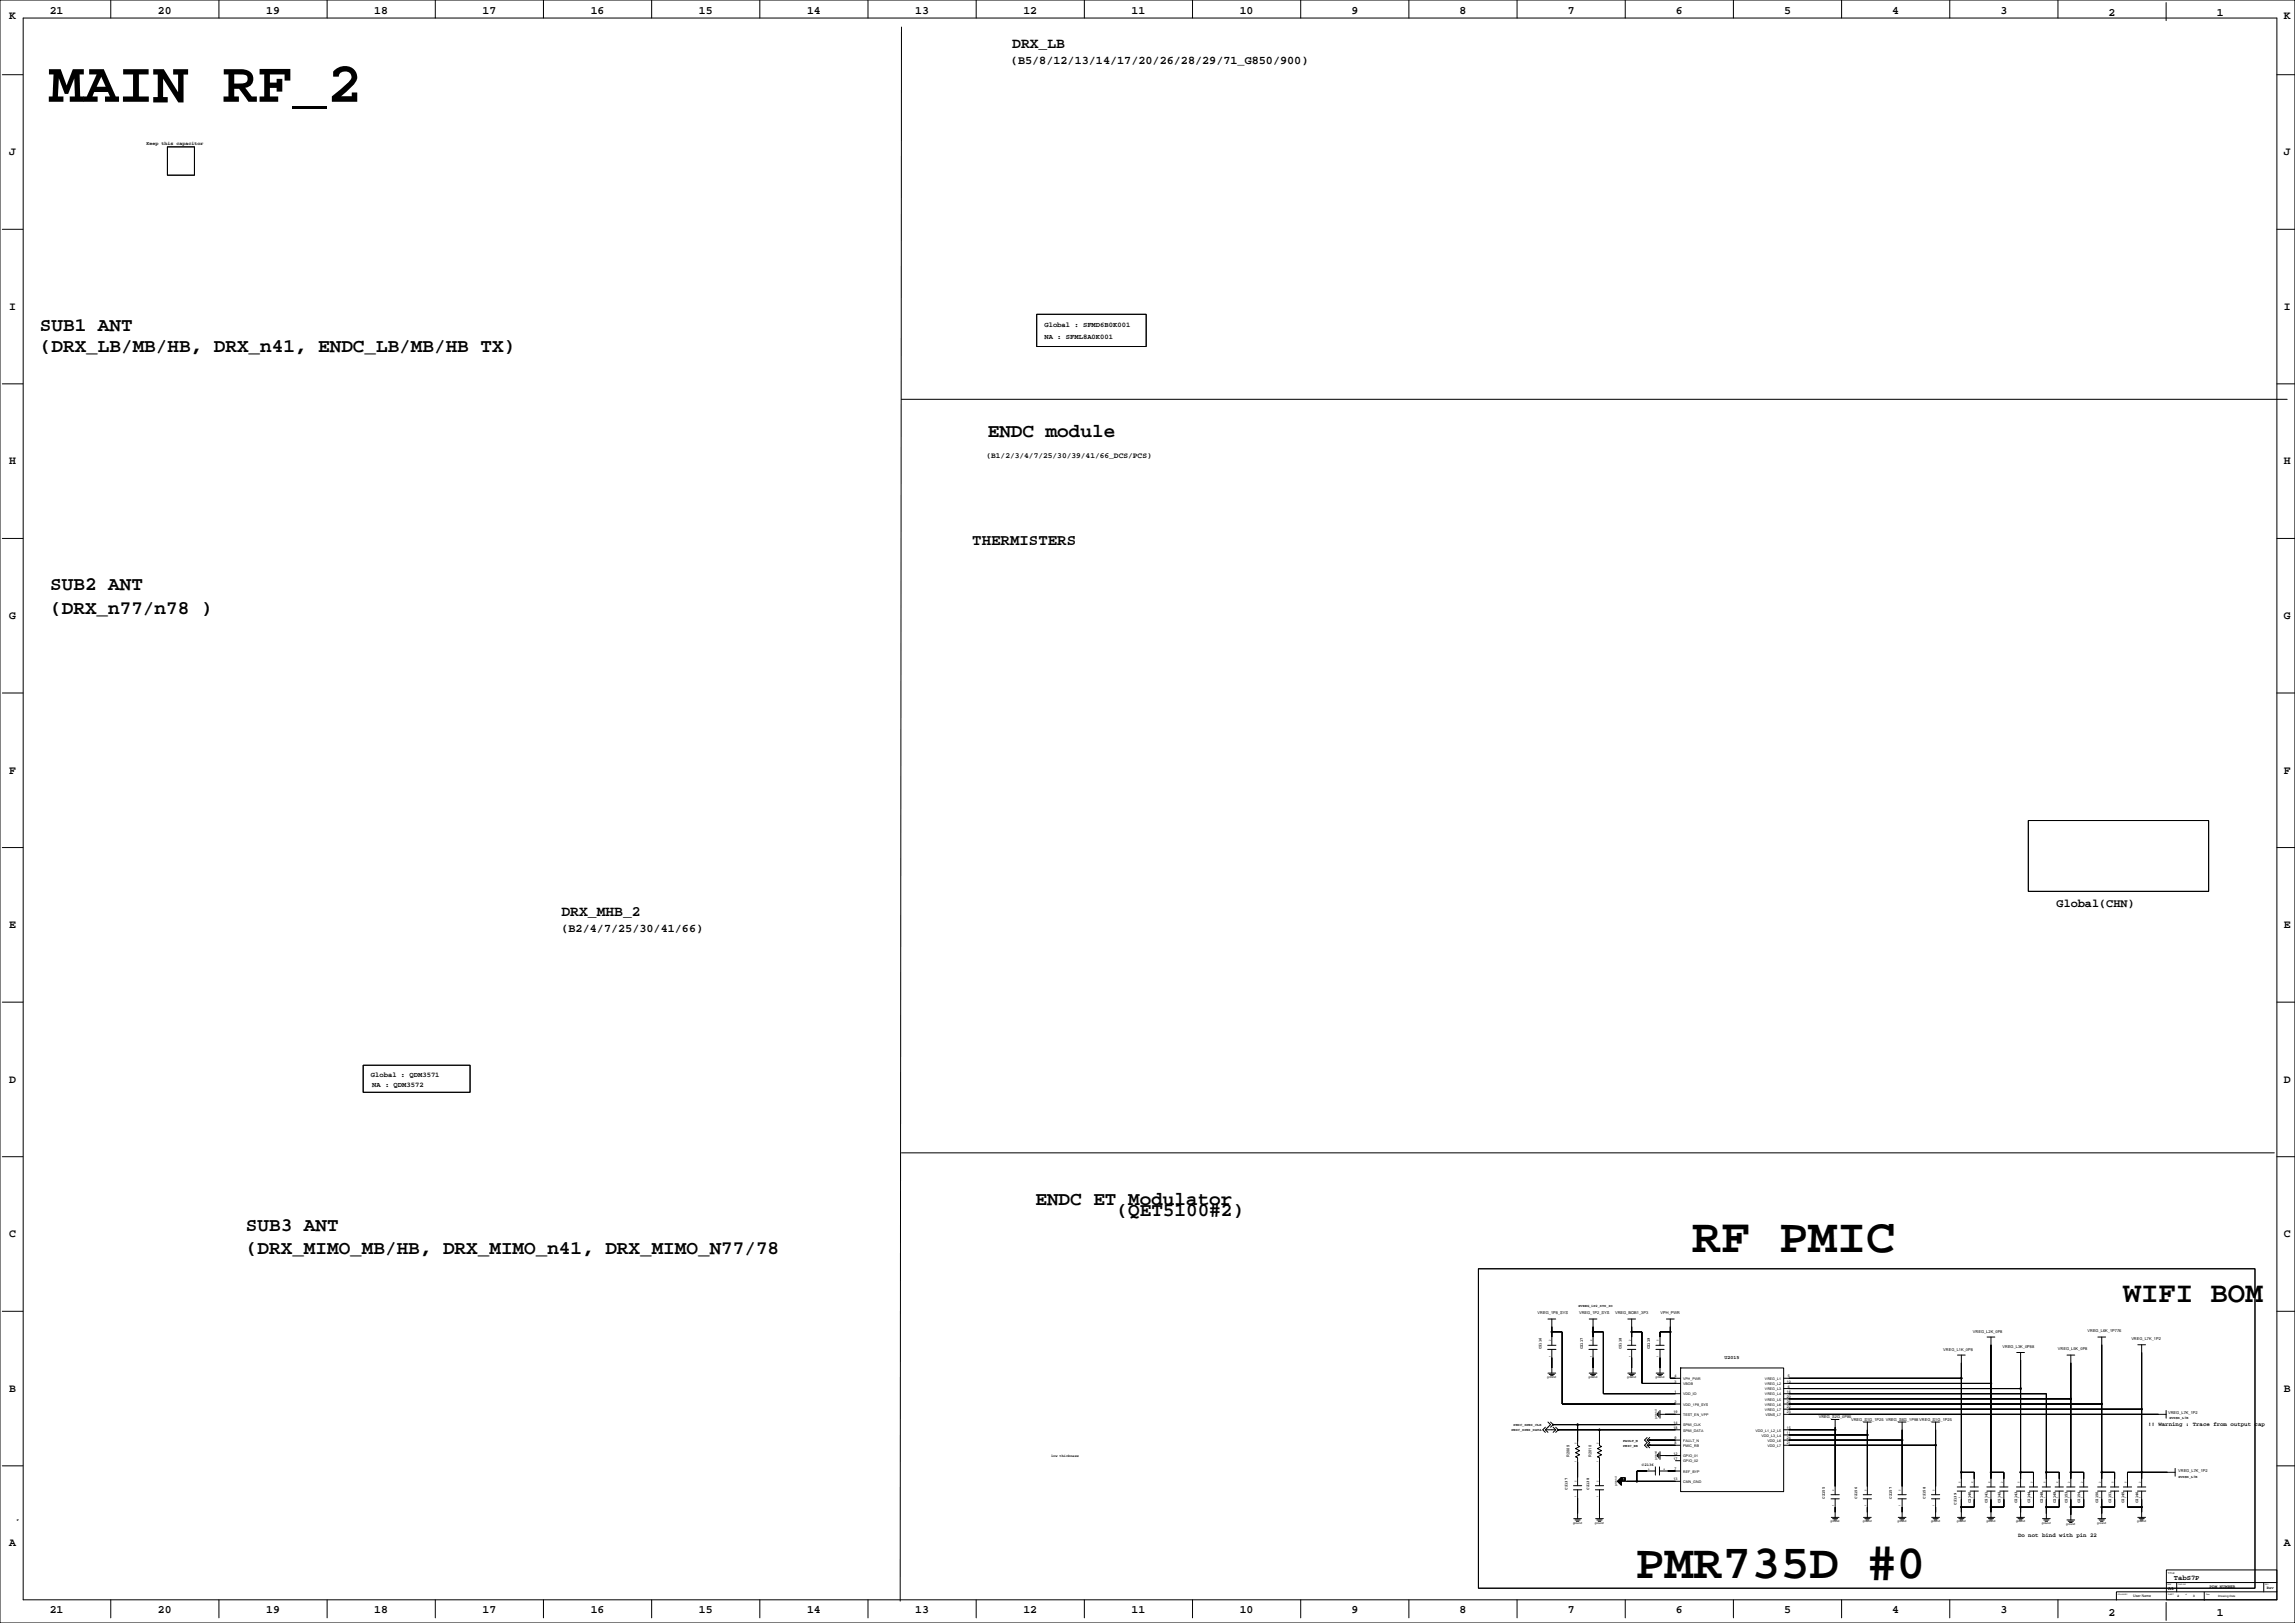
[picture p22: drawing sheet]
<svg xmlns="http://www.w3.org/2000/svg" width="2263mm" height="1600mm" viewBox="0 0 2263 1600" stroke-linecap="round" stroke-linejoin="round" font-family="sans-serif">
<defs><g id="words">
<text font-size="57.1" x="48" y="100">MAIN RF_2</text>
<g font-size="47.6">
<text x="1668" y="1235">RF PMIC</text>
<text x="1613" y="1556">PMR735D #0</text>
</g>
<text font-size="28.6" x="2094" y="1284">WIFI BOM</text>
<g font-size="19">
<text x="39" y="327">SUB1 ANT</text>
<text x="39" y="347">(DRX_LB/MB/HB, DRX_n41, ENDC_LB/MB/HB TX)</text>
<text x="974" y="431">ENDC module</text>
<text x="50" y="582">SUB2 ANT</text>
<text x="50" y="605">(DRX_n77/n78 )</text>
<text x="1021" y="1188">ENDC ET Modulator</text>
<text x="1101" y="1199">(QET5100#2)</text>
<text x="243" y="1213">SUB3 ANT</text>
<text x="243" y="1236">(DRX_MIMO_MB/HB, DRX_MIMO_n41, DRX_MIMO_N77/78</text>
</g>
<text font-size="15.5" x="959" y="537">THERMISTERS</text>
<g font-size="14.5">
<text x="998" y="47">DRX_LB</text>
<text x="554" y="903">DRX_MHB_2</text>
</g>
<g font-size="11.6">
<text x="997" y="63">(B5/8/12/13/14/17/20/26/28/29/71_G850/900)</text>
<text x="2028" y="894">Global(CHN)</text>
<text x="554" y="918">(B2/4/7/25/30/41/66)</text>
</g>
<g font-size="11.3">
<text x="49" y="13">21</text>
<text x="156" y="13">20</text>
<text x="262" y="13">19</text>
<text x="369" y="13">18</text>
<text x="476" y="13">17</text>
<text x="582" y="13">16</text>
<text x="689" y="13">15</text>
<text x="796" y="13">14</text>
<text x="902" y="13">13</text>
<text x="1009" y="13">12</text>
<text x="1116" y="13">11</text>
<text x="1222" y="13">10</text>
<text x="1332" y="13">9</text>
<text x="1439" y="13">8</text>
<text x="1546" y="13">7</text>
<text x="1652" y="13">6</text>
<text x="1759" y="13">5</text>
<text x="1866" y="13">4</text>
<text x="1972" y="13">3</text>
<text x="2079" y="16">2</text>
<text x="2186" y="16">1</text>
<text x="9" y="18">K</text>
<text x="2252" y="18">K</text>
<text x="9" y="153">J</text>
<text x="2252" y="153">J</text>
<text x="9" y="305">I</text>
<text x="2252" y="305">I</text>
<text x="9" y="458">H</text>
<text x="2252" y="458">H</text>
<text x="9" y="610">G</text>
<text x="2252" y="610">G</text>
<text x="9" y="762">F</text>
<text x="2252" y="762">F</text>
<text x="9" y="915">E</text>
<text x="2252" y="915">E</text>
<text x="9" y="1067">D</text>
<text x="2252" y="1067">D</text>
<text x="9" y="1220">C</text>
<text x="2252" y="1220">C</text>
<text x="9" y="1372">B</text>
<text x="2252" y="1372">B</text>
<text x="9" y="1524">A</text>
<text x="2252" y="1524">A</text>
<text x="49" y="1590">21</text>
<text x="156" y="1590">20</text>
<text x="262" y="1590">19</text>
<text x="369" y="1590">18</text>
<text x="476" y="1590">17</text>
<text x="582" y="1590">16</text>
<text x="689" y="1590">15</text>
<text x="796" y="1590">14</text>
<text x="902" y="1590">13</text>
<text x="1009" y="1590">12</text>
<text x="1116" y="1590">11</text>
<text x="1222" y="1590">10</text>
<text x="1332" y="1590">9</text>
<text x="1439" y="1590">8</text>
<text x="1546" y="1590">7</text>
<text x="1652" y="1590">6</text>
<text x="1759" y="1590">5</text>
<text x="1866" y="1590">4</text>
<text x="1972" y="1590">3</text>
<text x="2079" y="1593">2</text>
<text x="2186" y="1593">1</text>
</g>
<text font-size="7.8" x="973" y="452">(B1/2/3/4/7/25/30/39/41/66_DCS/PCS)</text>
<g font-size="7.1">
<text x="1030" y="323">Global : SFMD6B0K001</text>
<text x="1030" y="334">NA : SFML8A0K001</text>
<text x="366" y="1062">Global : QDM3571</text>
<text x="367" y="1072">NA : QDM3572</text>
<text x="2143" y="1557">TabS7P</text>
</g>
<g font-size="5.6">
<text x="2118" y="1406">!! Warning : Trace from output cap</text>
<text x="1990" y="1515">Do not bind with pin 22</text>
</g>
<g font-size="4.9">
<text x="144" y="143">Keep this capacitor</text>
<text x="1700" y="1340">U2015</text>
<text x="2138" y="1567">A1</text>
</g>
<text font-size="4.2" x="2179" y="1566">PDM NUMBER</text>
<g font-size="3.9">
<text x="1516" y="1296">VREG_1P8_SYS</text>
<text x="1557" y="1295">VREG_1P2_SYS</text>
<text x="1592" y="1296">VREG_BOB1_3P3</text>
<text x="1637" y="1296">VPH_PWR</text>
<text x="1945" y="1314">VREG_L2K_0P8</text>
<text x="2058" y="1313">VREG_L6K_1P776</text>
<text x="2101" y="1321">VREG_L7K_1P2</text>
<text x="1520" y="1330" transform="rotate(-90 1520 1330)">C2116</text>
<text x="1561" y="1330" transform="rotate(-90 1561 1330)">C2117</text>
<text x="1599" y="1330" transform="rotate(-90 1599 1330)">C2118</text>
<text x="1627" y="1330" transform="rotate(-90 1627 1330)">C2119</text>
<text x="1916" y="1331">VREG_L1K_0P8</text>
<text x="1974" y="1329">VREG_L3K_0P88</text>
<text x="2029" y="1331">VREG_L5K_0P8</text>
<text x="2138" y="1394">VREG_L7K_1P2</text>
<text x="1793" y="1398">VREG_S2G_0P85</text>
<text x="1825" y="1401">VREG_S1G_1P25 VREG_S6G_1P98 VREG_S1G_1P25</text>
<text x="1547" y="1436" transform="rotate(-90 1547 1436)">R2009</text>
<text x="1569" y="1436" transform="rotate(-90 1569 1436)">R2010</text>
<text x="1619" y="1446">C2136</text>
<text x="2148" y="1451">VREG_L7K_1P2</text>
<text x="1545" y="1469" transform="rotate(-90 1545 1469)">C2137</text>
<text x="1567" y="1469" transform="rotate(-90 1567 1469)">C2138</text>
<text x="1799" y="1477" transform="rotate(-90 1799 1477)">C2155</text>
<text x="1831" y="1477" transform="rotate(-90 1831 1477)">C2156</text>
<text x="1865" y="1477" transform="rotate(-90 1865 1477)">C2157</text>
<text x="1898" y="1477" transform="rotate(-90 1898 1477)">C2158</text>
<text x="1943" y="1482" transform="rotate(-90 1943 1482)">C2140</text>
<text x="1960" y="1482" transform="rotate(-90 1960 1482)">C2141</text>
<text x="1972" y="1482" transform="rotate(-90 1972 1482)">C2142</text>
<text x="1989" y="1482" transform="rotate(-90 1989 1482)">C2143</text>
<text x="2002" y="1482" transform="rotate(-90 2002 1482)">C2144</text>
<text x="2014" y="1482" transform="rotate(-90 2014 1482)">C2148</text>
<text x="2027" y="1482" transform="rotate(-90 2027 1482)">C2149</text>
<text x="2038" y="1482" transform="rotate(-90 2038 1482)">C2153</text>
<text x="2051" y="1482" transform="rotate(-90 2051 1482)">C2154</text>
<text x="2069" y="1482" transform="rotate(-90 2069 1482)">C2150</text>
<text x="2082" y="1482" transform="rotate(-90 2082 1482)">C2151</text>
<text x="2094" y="1482" transform="rotate(-90 2094 1482)">C2145</text>
<text x="2108" y="1482" transform="rotate(-90 2108 1482)">C2146</text>
<text x="1929" y="1483" transform="rotate(-90 1929 1483)">C2139</text>
<text x="2235" y="1566">Rev</text>
</g>
<g font-size="3.5">
<text x="1556" y="1288">@VREG_1P2_SYS_IO</text>
<text x="1651" y="1358">4</text>
<text x="1660" y="1360">VPH_PWR</text>
<text x="1740" y="1360">VREG_L1</text>
<text x="1763" y="1358">5</text>
<text x="1651" y="1363">3</text>
<text x="1660" y="1365">VBOB</text>
<text x="1740" y="1365">VREG_L2</text>
<text x="1762" y="1363">10</text>
<text x="1763" y="1368">6</text>
<text x="1651" y="1373">1</text>
<text x="1740" y="1370">VREG_L3</text>
<text x="1762" y="1373">16</text>
<text x="1660" y="1376">VDD_IO</text>
<text x="1740" y="1376">VREG_L4</text>
<text x="1762" y="1378">20</text>
<text x="1651" y="1383">2</text>
<text x="1660" y="1386">VDD_1P8_SYS</text>
<text x="1740" y="1381">VREG_L5</text>
<text x="1740" y="1386">VREG_L6</text>
<text x="1762" y="1383">25</text>
<text x="1740" y="1391">VREG_L7</text>
<text x="1762" y="1388">22</text>
<text x="1650" y="1393">19</text>
<text x="1660" y="1396">TEST_EN_VPP</text>
<text x="1741" y="1396">VSNS_L7</text>
<text x="1762" y="1393">23</text>
<text x="1650" y="1403">14</text>
<text x="2139" y="1399">@VSNS_L7K</text>
<text x="1492" y="1406">PMIC_SPMI_CLK</text>
<text x="1650" y="1409">18</text>
<text x="1660" y="1406">SPMI_CLK</text>
<text x="1762" y="1409">15</text>
<text x="1490" y="1410">PMIC_SPMI_DATA</text>
<text x="1660" y="1411">SPMI_DATA</text>
<text x="1731" y="1411">VDD_L1_L2_L5</text>
<text x="1762" y="1414">11</text>
<text x="1600" y="1421">FAULT_N</text>
<text x="1651" y="1419">9</text>
<text x="1660" y="1421">FAULT_N</text>
<text x="1737" y="1416">VDD_L3_L4</text>
<text x="1743" y="1421">VDD_L6</text>
<text x="1762" y="1419">24</text>
<text x="1600" y="1426">PMIC_RB</text>
<text x="1651" y="1424">8</text>
<text x="1660" y="1426">PMIC_RB</text>
<text x="1743" y="1426">VDD_L7</text>
<text x="1762" y="1424">21</text>
<text x="1650" y="1434">12</text>
<text x="1036" y="1436">low thickness</text>
<text x="1650" y="1439">17</text>
<text x="1660" y="1436">GPIO_01</text>
<text x="1660" y="1442">GPIO_02</text>
<text x="1651" y="1449">7</text>
<text x="1660" y="1452">REF_BYP</text>
<text x="2148" y="1457">@VSNS_L7K</text>
<text x="1650" y="1459">13</text>
<text x="1660" y="1462">CMN_GND</text>
<text x="17" y="1499">P</text>
<text x="2103" y="1574">User Name</text>
<text x="2147" y="1574">2</text>
<text x="2162" y="1574">3</text>
</g>
<g font-size="2.8">
<text x="1526" y="1358">ground</text>
<text x="1566" y="1358">ground</text>
<text x="1604" y="1358">ground</text>
<text x="1632" y="1358">ground</text>
<text x="1633" y="1398" transform="rotate(-90 1633 1398)">ground</text>
<text x="1633" y="1439" transform="rotate(-90 1633 1439)">ground</text>
<text x="1594" y="1464" transform="rotate(-90 1594 1464)">ground</text>
<text x="1551" y="1502">ground</text>
<text x="1573" y="1502">ground</text>
<text x="1805" y="1501">ground</text>
<text x="1837" y="1501">ground</text>
<text x="1871" y="1501">ground</text>
<text x="1904" y="1501">ground</text>
<text x="1929" y="1501">ground</text>
<text x="1959" y="1501">ground</text>
<text x="1988" y="1501">ground</text>
<text x="2013" y="1502">ground</text>
<text x="2037" y="1503">ground</text>
<text x="2068" y="1502">ground</text>
<text x="2107" y="1501">ground</text>
<text x="2187" y="1574">Drawing Date</text>
</g>
<g font-size="2.5">
<text x="1529" y="1322" transform="rotate(-90 1529 1322)">2</text>
<text x="1570" y="1322" transform="rotate(-90 1570 1322)">2</text>
<text x="1608" y="1322" transform="rotate(-90 1608 1322)">2</text>
<text x="1635" y="1322" transform="rotate(-90 1635 1322)">2</text>
<text x="1529" y="1337" transform="rotate(-90 1529 1337)">1</text>
<text x="1570" y="1337" transform="rotate(-90 1570 1337)">1</text>
<text x="1608" y="1337" transform="rotate(-90 1608 1337)">1</text>
<text x="1635" y="1337" transform="rotate(-90 1635 1337)">1</text>
<text x="1554" y="1424" transform="rotate(-90 1554 1424)">2</text>
<text x="1576" y="1424" transform="rotate(-90 1576 1424)">2</text>
<text x="1554" y="1441" transform="rotate(-90 1554 1441)">1</text>
<text x="1576" y="1441" transform="rotate(-90 1576 1441)">1</text>
<text x="1625" y="1449">1</text>
<text x="1640" y="1449">2</text>
<text x="1554" y="1460" transform="rotate(-90 1554 1460)">2</text>
<text x="1576" y="1460" transform="rotate(-90 1576 1460)">2</text>
<text x="1933" y="1462" transform="rotate(-90 1933 1462)">2</text>
<text x="1946" y="1462" transform="rotate(-90 1946 1462)">2</text>
<text x="1962" y="1462" transform="rotate(-90 1962 1462)">2</text>
<text x="1975" y="1462" transform="rotate(-90 1975 1462)">2</text>
<text x="1991" y="1462" transform="rotate(-90 1991 1462)">2</text>
<text x="2004" y="1462" transform="rotate(-90 2004 1462)">2</text>
<text x="2017" y="1462" transform="rotate(-90 2017 1462)">2</text>
<text x="2029" y="1462" transform="rotate(-90 2029 1462)">2</text>
<text x="2041" y="1462" transform="rotate(-90 2041 1462)">2</text>
<text x="2053" y="1462" transform="rotate(-90 2053 1462)">2</text>
<text x="2071" y="1462" transform="rotate(-90 2071 1462)">2</text>
<text x="2084" y="1462" transform="rotate(-90 2084 1462)">2</text>
<text x="2097" y="1462" transform="rotate(-90 2097 1462)">2</text>
<text x="2111" y="1462" transform="rotate(-90 2111 1462)">2</text>
<text x="1808" y="1469" transform="rotate(-90 1808 1469)">2</text>
<text x="1840" y="1469" transform="rotate(-90 1840 1469)">2</text>
<text x="1874" y="1469" transform="rotate(-90 1874 1469)">2</text>
<text x="1907" y="1469" transform="rotate(-90 1907 1469)">2</text>
<text x="1554" y="1476" transform="rotate(-90 1554 1476)">1</text>
<text x="1576" y="1476" transform="rotate(-90 1576 1476)">1</text>
<text x="1933" y="1477" transform="rotate(-90 1933 1477)">1</text>
<text x="1946" y="1477" transform="rotate(-90 1946 1477)">1</text>
<text x="1962" y="1477" transform="rotate(-90 1962 1477)">1</text>
<text x="1975" y="1477" transform="rotate(-90 1975 1477)">1</text>
<text x="1991" y="1477" transform="rotate(-90 1991 1477)">1</text>
<text x="2004" y="1477" transform="rotate(-90 2004 1477)">1</text>
<text x="2017" y="1477" transform="rotate(-90 2017 1477)">1</text>
<text x="2029" y="1477" transform="rotate(-90 2029 1477)">1</text>
<text x="2041" y="1477" transform="rotate(-90 2041 1477)">1</text>
<text x="2053" y="1477" transform="rotate(-90 2053 1477)">1</text>
<text x="2071" y="1477" transform="rotate(-90 2071 1477)">1</text>
<text x="2084" y="1477" transform="rotate(-90 2084 1477)">1</text>
<text x="2097" y="1477" transform="rotate(-90 2097 1477)">1</text>
<text x="2111" y="1477" transform="rotate(-90 2111 1477)">1</text>
<text x="1808" y="1485" transform="rotate(-90 1808 1485)">1</text>
<text x="1840" y="1485" transform="rotate(-90 1840 1485)">1</text>
<text x="1874" y="1485" transform="rotate(-90 1874 1485)">1</text>
<text x="1907" y="1485" transform="rotate(-90 1907 1485)">1</text>
<text x="2137" y="1551">TITLE</text>
</g>
<g font-size="1.8">
<text x="2137" y="1562">SIZE</text>
<text x="2148" y="1563">DWG NO</text>
<text x="2233" y="1562">REV</text>
<text x="2137" y="1572">SHEET</text>
<text x="2155" y="1572">of</text>
<text x="2175" y="1572">Date</text>
<text x="2088" y="1572">DRAWN BY</text>
</g>
<g font-size=".4">
<text x="1531" y="1404">.</text>
<text x="1536" y="1409">.</text>
<text x="1626" y="1420">.</text>
<text x="1626" y="1425">.</text>
</g>
</g></defs>
<g fill="none" stroke="#000" stroke-width=".99">
<path d="M0 0h2263v1600h-2263zM23 18h2222v1559h-2222zM109 0v18M216 0v18M323 0v18M429 0v18M536 0v18M642 0v18M749 0v18M856 0v18M962 0v18M1069 0v18"/>
<path d="M1176 0v18M1282 0v18M1389 0v18M1496 0v18M1602 0v18M1709 0v18M1816 0v18M1922 0v18M2029 0v18M2136 3v17M889 27l-1 1551M2 74h21"/>
<path d="M2245 74h18M165 145h27v28h-27zM2 226h21M2245 226h18M1022 310h108v32h-108zM2 378h21M2245 378h18M889 394h1366M2 531h21M2245 531h18M2 683h21M2245 683h18"/>
<path d="M2000 809h178v70h-178zM2 835h21M2245 835h18M2 988h21M2245 988h18M358 1050h105v27h-105zM889 1136h1353M2 1140h21M2245 1140h18M1458 1251h765v315h-765zM2 1293h21M2245 1293h18"/>
<path d="M1526 1300h8M1530 1300v26M1530 1313h10v71h117M1567 1300h7M1571 1300v26M1571 1313h10v61h76M1605 1300h8M1609 1300v26M1609 1313h10v51h38M1643 1300h8M1647 1313h-10v13M1647 1300v59h10"/>
<path d="M1959 1318h8M1963 1318v148M2068 1318h8M2072 1318v148M1526 1330h8M1526 1326h8M1530 1330v24M1567 1330h8M1567 1326h8M1571 1330v24M1605 1330h8M1605 1326h8"/>
<path d="M1609 1330v24M1633 1330h8M1633 1326h8M1637 1330v24M1930 1336h8M1934 1336v130M1988 1333h8M1992 1333v133M2038 1336h8M2042 1336v130M2108 1326h7M2112 1326v140"/>
<path d="M1526 1354h8M1527 1355h6M1529 1356h2M1567 1354h7M1568 1355h5M1569 1356h3M1605 1354h8M1606 1355h5M1607 1356h3M1633 1354h7M1634 1355h5M1635 1356h3"/>
<path d="M1657 1348h102v122h-102zM1657 1348h.1M1759 1359h175M1759 1374h259v92M1759 1364h204M1759 1369h233M1759 1379h283M1634 1393v2M1635 1392v5M1637 1390v8M1637 1394h20M1759 1394h377"/>
<path d="M1759 1384h313M1759 1389h353M1806 1399h7M1809 1399v74M2136 1390v8M1524 1409h10M1524 1407l-3 2 3 3M1524 1409l2 3M1526 1402l3 2-5 5M1529 1402l2 2-2 3M1531 1404h.1M1531 1407l3 2"/>
<path d="M1531 1404h126M1534 1407l2 2-2 3M1534 1409l-3 3M1536 1409h.1M1536 1409h121M1555 1404v21l2 1-4 2 4 2-4 2 4 2-4 2 2 1v27M1577 1409v16l2 1-4 2 4 2-4 2 4 2-4 2 2 1v27M1624 1417l-3 3 3 2-3 3 3 2M1626 1420h.1M1626 1420h-2l2 2-2 3M1626 1417l-2 3M1626 1420h31"/>
<path d="M1759 1409h50M1759 1414h82M1759 1420h116M1837 1402h8M1841 1402v71M1872 1402h7M1875 1402v71M1905 1402h7M1908 1402v71M1626 1425h.1M1626 1425h-2l2 2M1626 1425h31"/>
<path d="M1634 1434v2M1635 1432v5M1637 1431v8M1637 1435h20M1652 1440h5M1759 1425h149M2 1445h21M1599 1457h3v3h-3zM1600 1458h2M1600 1457v2M1602 1457v2M1632 1450h-18v10"/>
<path d="M1632 1446v8M1636 1450h21M1636 1446v8M1934 1451h12v15M1963 1451h13v15M1992 1451h13v15M2018 1451h12v15M2042 1451h12v15M2072 1451h13v15M2145 1451h-47v15M2145 1447v8M2245 1445h18"/>
<path d="M1551 1469h8M1551 1464h8M1555 1469v28M1573 1469h8M1573 1464h8M1577 1469v28M1595 1460l4-4v8zM1599 1460h58M1805 1477h8M1805 1473h8M1809 1477v19M1837 1477h8"/>
<path d="M1837 1473h8M1841 1477v19M1871 1477h8M1871 1473h8M1875 1477v19M1904 1477h8M1904 1473h8M1908 1477v19M1930 1470h8M1930 1466h8M1934 1470v26M1942 1470h9"/>
<path d="M1942 1466h9M1946 1470v16h-12M1959 1470h8M1959 1466h8M1963 1470v26M1972 1470h8M1972 1466h8M1976 1470v16h-13M1988 1470h8M1988 1466h8M1992 1470v26M2001 1470h8"/>
<path d="M2001 1466h8M2005 1470v16h-13M2014 1470h8M2014 1466h8M2018 1470v27M2026 1470h8M2026 1466h8M2030 1470v16h-12M2038 1470h8M2038 1466h8M2042 1470v28M2050 1470h8"/>
<path d="M2050 1466h8M2054 1470v16h-12M2068 1470h8M2068 1466h8M2072 1470v27M2081 1470h8M2081 1466h8M2085 1470v16h-13M2093 1470h9M2093 1466h9M2098 1470v16h14M2107 1470h9"/>
<path d="M2107 1466h9M2112 1470v26M1552 1497h7M1553 1498h5M1554 1500h3M1573 1497h8M1574 1498h6M1576 1500h2M1806 1496h7M1807 1497h5M1808 1498h3M1837 1496h8"/>
<path d="M1839 1497h5M1840 1498h2M1872 1496h7M1873 1497h5M1874 1498h3M1905 1496h7M1906 1497h5M1907 1498h3M1930 1496h8M1931 1497h5M1932 1498h3M1959 1496h8"/>
<path d="M1960 1497h6M1962 1498h2M1988 1496h8M1990 1497h5M1991 1498h2M2014 1497h7M2015 1498h5M2016 1500h3M2038 1498h8M2039 1500h5M2068 1497h8M2070 1498h5"/>
<path d="M2071 1500h2M2108 1496h7M2109 1497h5M2110 1498h3M2040 1501h3M2136 1548h109v29h-109zM2136 1560h109M2146 1560v9M2232 1560v9M109 1577v18M216 1577v18M323 1577v18"/>
<path d="M429 1577v18M536 1577v18M642 1577v18M749 1577v18M856 1577v18M962 1577v18M1069 1577v18M1176 1577v18M1282 1577v18M1389 1577v18M1496 1577v18M1602 1577v18"/>
<path d="M1709 1577v18M1816 1577v18M1922 1577v18M2029 1577v18M2136 1580v17M2136 1569h109M2136 1569h-49v8M2173 1569v9"/>
<circle cx="1530" cy="1313" r=".6"/>
<circle cx="1571" cy="1313" r=".6"/>
<circle cx="1609" cy="1313" r=".6"/>
<circle cx="1647" cy="1313" r=".6"/>
<circle cx="1934" cy="1359" r=".6"/>
<circle cx="1963" cy="1364" r=".6"/>
<circle cx="1992" cy="1369" r=".6"/>
<circle cx="2042" cy="1379" r=".6"/>
<circle cx="2072" cy="1384" r=".6"/>
<circle cx="2112" cy="1389" r=".6"/>
<circle cx="1531" cy="1404" r=".3"/>
<circle cx="1536" cy="1409" r=".3"/>
<circle cx="1555" cy="1404" r=".6"/>
<circle cx="1577" cy="1409" r=".6"/>
<circle cx="1626" cy="1420" r=".3"/>
<circle cx="1809" cy="1409" r=".6"/>
<circle cx="1841" cy="1414" r=".6"/>
<circle cx="1875" cy="1420" r=".6"/>
<circle cx="1626" cy="1425" r=".3"/>
<circle cx="1908" cy="1425" r=".6"/>
<circle cx="1934" cy="1451" r=".6"/>
<circle cx="1963" cy="1451" r=".6"/>
<circle cx="1992" cy="1451" r=".6"/>
<circle cx="2018" cy="1451" r=".6"/>
<circle cx="2042" cy="1451" r=".6"/>
<circle cx="2072" cy="1451" r=".6"/>
<circle cx="2112" cy="1451" r=".6"/>
<circle cx="1614" cy="1460" r=".6"/>
<circle cx="1934" cy="1486" r=".6"/>
<circle cx="1963" cy="1486" r=".6"/>
<circle cx="1992" cy="1486" r=".6"/>
<circle cx="2018" cy="1486" r=".6"/>
<circle cx="2042" cy="1486" r=".6"/>
<circle cx="2072" cy="1486" r=".6"/>
<circle cx="2112" cy="1486" r=".6"/>
</g>
<g fill="#000" stroke="#000" stroke-width=".99">
<path d="M1530 1313v5z" fill-rule="evenodd"/>
<path d="M1530 1308v5z" fill-rule="evenodd"/>
<path d="M1540 1313v71z" fill-rule="evenodd"/>
<path d="M1530 1313h10z" fill-rule="evenodd"/>
<path d="M1571 1313v5z" fill-rule="evenodd"/>
<path d="M1571 1308v5z" fill-rule="evenodd"/>
<path d="M1571 1313h10z" fill-rule="evenodd"/>
<path d="M1581 1313v61z" fill-rule="evenodd"/>
<path d="M1609 1308v5z" fill-rule="evenodd"/>
<path d="M1609 1313v5z" fill-rule="evenodd"/>
<path d="M1609 1313h10z" fill-rule="evenodd"/>
<path d="M1619 1313v51z" fill-rule="evenodd"/>
<path d="M1637 1313v5z" fill-rule="evenodd"/>
<path d="M1637 1313h10z" fill-rule="evenodd"/>
<path d="M1647 1308v5z" fill-rule="evenodd"/>
<path d="M1647 1313v46z" fill-rule="evenodd"/>
<path d="M1530 1338v10z" fill-rule="evenodd"/>
<path d="M1571 1338v10z" fill-rule="evenodd"/>
<path d="M1609 1338v10z" fill-rule="evenodd"/>
<path d="M1637 1338v10z" fill-rule="evenodd"/>
<path d="M1963 1326v38z" fill-rule="evenodd"/>
<path d="M2072 1326v58z" fill-rule="evenodd"/>
<path d="M2112 1333v56z" fill-rule="evenodd"/>
<path d="M1647 1359h5z" fill-rule="evenodd"/>
<path d="M1764 1359h170z" fill-rule="evenodd"/>
<path d="M1934 1343v16z" fill-rule="evenodd"/>
<path d="M1934 1359v92z" fill-rule="evenodd"/>
<path d="M1992 1341v28z" fill-rule="evenodd"/>
<path d="M2042 1343v36z" fill-rule="evenodd"/>
<path d="M1619 1364h33z" fill-rule="evenodd"/>
<path d="M1581 1374h71z" fill-rule="evenodd"/>
<path d="M1764 1364h199z" fill-rule="evenodd"/>
<path d="M1963 1364v87z" fill-rule="evenodd"/>
<path d="M1764 1369h228z" fill-rule="evenodd"/>
<path d="M1992 1369v82z" fill-rule="evenodd"/>
<path d="M1764 1374h254z" fill-rule="evenodd"/>
<path d="M2018 1374v77z" fill-rule="evenodd"/>
<path d="M1764 1379h278z" fill-rule="evenodd"/>
<path d="M2042 1379v72z" fill-rule="evenodd"/>
<path d="M1540 1384h112z" fill-rule="evenodd"/>
<path d="M1642 1394h10z" fill-rule="evenodd"/>
<path d="M2072 1384v67z" fill-rule="evenodd"/>
<path d="M1764 1384h308z" fill-rule="evenodd"/>
<path d="M1764 1389h348z" fill-rule="evenodd"/>
<path d="M2112 1389v62z" fill-rule="evenodd"/>
<path d="M1764 1394h364z" fill-rule="evenodd"/>
<path d="M1555 1404v17z" fill-rule="evenodd"/>
<path d="M1531 1404h24z" fill-rule="evenodd"/>
<path d="M1577 1409v12z" fill-rule="evenodd"/>
<path d="M1536 1409h41z" fill-rule="evenodd"/>
<path d="M1626 1420h26z" fill-rule="evenodd"/>
<path d="M1555 1404h97z" fill-rule="evenodd"/>
<path d="M1577 1409h75z" fill-rule="evenodd"/>
<path d="M1809 1407v2z" fill-rule="evenodd"/>
<path d="M1764 1409h45z" fill-rule="evenodd"/>
<path d="M1809 1409v56z" fill-rule="evenodd"/>
<path d="M1841 1414v51z" fill-rule="evenodd"/>
<path d="M1841 1409v5z" fill-rule="evenodd"/>
<path d="M1764 1414h77z" fill-rule="evenodd"/>
<path d="M1875 1409v11z" fill-rule="evenodd"/>
<path d="M1875 1420v45z" fill-rule="evenodd"/>
<path d="M1764 1420h111z" fill-rule="evenodd"/>
<path d="M1908 1409v16z" fill-rule="evenodd"/>
<path d="M1642 1435h10z" fill-rule="evenodd"/>
<path d="M1626 1425h26z" fill-rule="evenodd"/>
<path d="M1908 1425v40z" fill-rule="evenodd"/>
<path d="M1764 1425h144z" fill-rule="evenodd"/>
<path d="M1555 1441v15z" fill-rule="evenodd"/>
<path d="M1577 1441v15z" fill-rule="evenodd"/>
<path d="M1614 1450v10z" fill-rule="evenodd"/>
<path d="M1614 1450h10z" fill-rule="evenodd"/>
<path d="M1644 1450h8z" fill-rule="evenodd"/>
<path d="M1934 1451v7z" fill-rule="evenodd"/>
<path d="M1946 1451v7z" fill-rule="evenodd"/>
<path d="M1934 1451h12z" fill-rule="evenodd"/>
<path d="M1963 1451v7z" fill-rule="evenodd"/>
<path d="M1976 1451v7z" fill-rule="evenodd"/>
<path d="M1963 1451h13z" fill-rule="evenodd"/>
<path d="M1992 1451v7z" fill-rule="evenodd"/>
<path d="M2005 1451v7z" fill-rule="evenodd"/>
<path d="M1992 1451h13z" fill-rule="evenodd"/>
<path d="M2018 1451v7z" fill-rule="evenodd"/>
<path d="M2030 1451v7z" fill-rule="evenodd"/>
<path d="M2018 1451h12z" fill-rule="evenodd"/>
<path d="M2042 1451v7z" fill-rule="evenodd"/>
<path d="M2054 1451v7z" fill-rule="evenodd"/>
<path d="M2042 1451h12z" fill-rule="evenodd"/>
<path d="M2072 1451v7z" fill-rule="evenodd"/>
<path d="M2085 1451v7z" fill-rule="evenodd"/>
<path d="M2072 1451h13z" fill-rule="evenodd"/>
<path d="M2098 1451v7z" fill-rule="evenodd"/>
<path d="M2112 1451v7z" fill-rule="evenodd"/>
<path d="M2098 1451h14z" fill-rule="evenodd"/>
<path d="M2112 1451h25z" fill-rule="evenodd"/>
<path d="M1555 1477v15z" fill-rule="evenodd"/>
<path d="M1577 1477v15z" fill-rule="evenodd"/>
<path d="M1595 1460l4-4v8z" fill-rule="evenodd"/>
<path d="M1604 1460h10z" fill-rule="evenodd"/>
<path d="M1614 1460h38z" fill-rule="evenodd"/>
<path d="M1934 1478v8z" fill-rule="evenodd"/>
<path d="M1946 1478v8z" fill-rule="evenodd"/>
<path d="M1963 1478v8z" fill-rule="evenodd"/>
<path d="M1976 1478v8z" fill-rule="evenodd"/>
<path d="M1992 1478v8z" fill-rule="evenodd"/>
<path d="M2005 1478v8z" fill-rule="evenodd"/>
<path d="M2018 1478v8z" fill-rule="evenodd"/>
<path d="M2030 1478v8z" fill-rule="evenodd"/>
<path d="M2042 1478v8z" fill-rule="evenodd"/>
<path d="M2054 1478v8z" fill-rule="evenodd"/>
<path d="M2072 1478v8z" fill-rule="evenodd"/>
<path d="M2085 1478v8z" fill-rule="evenodd"/>
<path d="M2098 1478v8z" fill-rule="evenodd"/>
<path d="M2112 1478v8z" fill-rule="evenodd"/>
<path d="M1809 1486v5z" fill-rule="evenodd"/>
<path d="M1841 1486v5z" fill-rule="evenodd"/>
<path d="M1875 1486v5z" fill-rule="evenodd"/>
<path d="M1908 1486v5z" fill-rule="evenodd"/>
<path d="M1934 1486v5z" fill-rule="evenodd"/>
<path d="M1934 1486h12z" fill-rule="evenodd"/>
<path d="M1963 1486v5z" fill-rule="evenodd"/>
<path d="M1963 1486h13z" fill-rule="evenodd"/>
<path d="M1992 1486v5z" fill-rule="evenodd"/>
<path d="M1992 1486h13z" fill-rule="evenodd"/>
<path d="M2018 1486v6z" fill-rule="evenodd"/>
<path d="M2018 1486h12z" fill-rule="evenodd"/>
<path d="M2042 1486v7z" fill-rule="evenodd"/>
<path d="M2042 1486h12z" fill-rule="evenodd"/>
<path d="M2072 1486v6z" fill-rule="evenodd"/>
<path d="M2072 1486h13z" fill-rule="evenodd"/>
<path d="M2098 1486h14z" fill-rule="evenodd"/>
<path d="M2112 1486v5z" fill-rule="evenodd"/>
<circle cx="1530" cy="1313" r=".6"/>
<circle cx="1571" cy="1313" r=".6"/>
<circle cx="1609" cy="1313" r=".6"/>
<circle cx="1647" cy="1313" r=".6"/>
<circle cx="1934" cy="1359" r=".6"/>
<circle cx="1963" cy="1364" r=".6"/>
<circle cx="1992" cy="1369" r=".6"/>
<circle cx="2042" cy="1379" r=".6"/>
<circle cx="2072" cy="1384" r=".6"/>
<circle cx="2112" cy="1389" r=".6"/>
<circle cx="1531" cy="1404" r=".3"/>
<circle cx="1536" cy="1409" r=".3"/>
<circle cx="1555" cy="1404" r=".6"/>
<circle cx="1577" cy="1409" r=".6"/>
<circle cx="1626" cy="1420" r=".3"/>
<circle cx="1809" cy="1409" r=".6"/>
<circle cx="1841" cy="1414" r=".6"/>
<circle cx="1875" cy="1420" r=".6"/>
<circle cx="1626" cy="1425" r=".3"/>
<circle cx="1908" cy="1425" r=".6"/>
<circle cx="1934" cy="1451" r=".6"/>
<circle cx="1963" cy="1451" r=".6"/>
<circle cx="1992" cy="1451" r=".6"/>
<circle cx="2018" cy="1451" r=".6"/>
<circle cx="2042" cy="1451" r=".6"/>
<circle cx="2072" cy="1451" r=".6"/>
<circle cx="2112" cy="1451" r=".6"/>
<circle cx="1614" cy="1460" r=".6"/>
<circle cx="1934" cy="1486" r=".6"/>
<circle cx="1963" cy="1486" r=".6"/>
<circle cx="1992" cy="1486" r=".6"/>
<circle cx="2018" cy="1486" r=".6"/>
<circle cx="2042" cy="1486" r=".6"/>
<circle cx="2072" cy="1486" r=".6"/>
<circle cx="2112" cy="1486" r=".6"/>
</g>
<use href="#words"/>
</svg>
